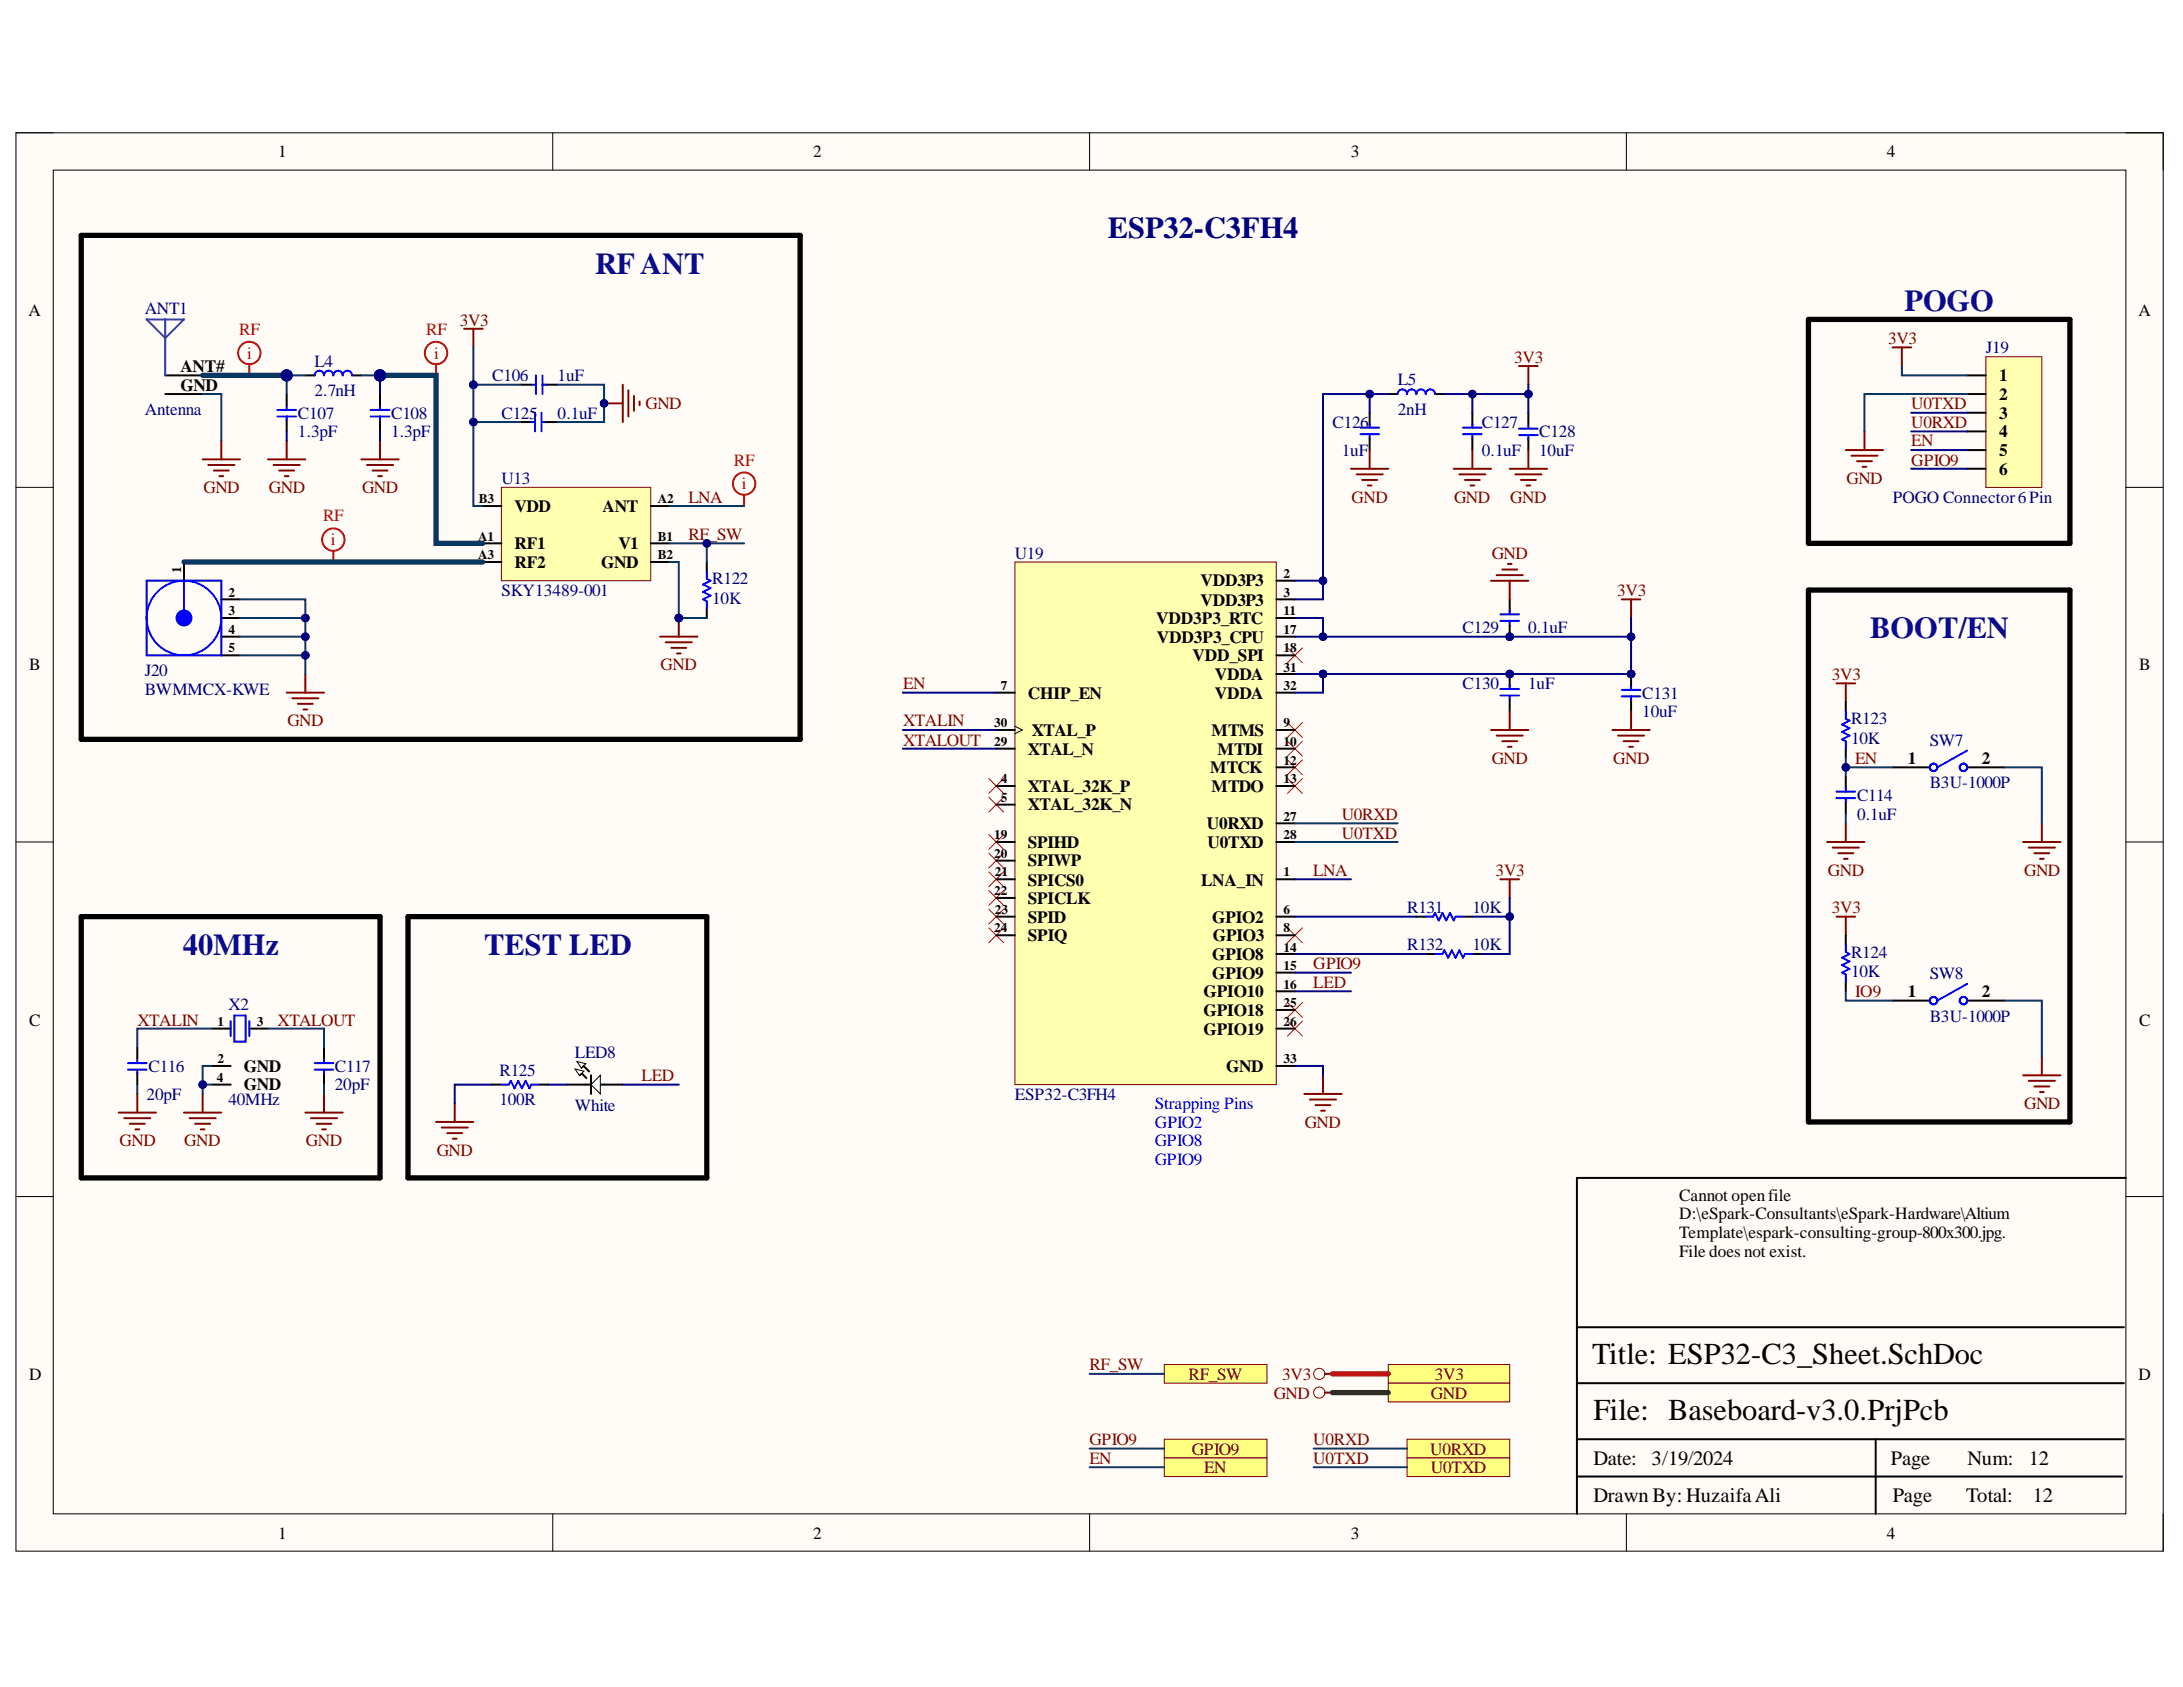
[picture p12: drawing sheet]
<svg xmlns="http://www.w3.org/2000/svg" width="279mm" height="216mm" viewBox="0 0 279 216" stroke-linecap="round" stroke-linejoin="round" font-family="sans-serif">
<defs><g id="words">
<g font-size="3.9" fill="#0b0b8e">
<text x="76.2" y="35.1">RF ANT</text>
<text x="243.8" y="39.8">POGO</text>
<text x="239.4" y="81.6">BOOT/EN</text>
<text x="23.4" y="122.2">40MHz</text>
<text x="62" y="122.2">TEST LED</text>
</g>
<text font-size="3.9" fill="#000080" x="141.8" y="30.5">ESP32-C3FH4</text>
<g font-size="3.9">
<text x="203.8" y="174.5">Title: ESP32-C3_Sheet.SchDoc</text>
<text x="203.9" y="181.7">File: Baseboard-v3.0.PrjPcb</text>
</g>
<g font-size="2.6">
<text x="203.9" y="187.4">Date:</text>
<text x="211.4" y="187.4">3/19/2024</text>
<text x="242" y="187.4">Page</text>
<text x="251.8" y="187.4">Num:</text>
<text x="259.7" y="187.4">12</text>
<text x="203.9" y="192.3">Drawn By: HuzaifaAli</text>
<text x="242.2" y="192.3">Page</text>
<text x="251.6" y="192.3">Total:</text>
<text x="260.2" y="192.3">12</text>
</g>
<g font-size="2.2">
<text x="35.6" y="20.1">1</text>
<text x="104.1" y="20.1">2</text>
<text x="172.9" y="20.1">3</text>
<text x="241.5" y="20.1">4</text>
<text x="3.6" y="40.4">A</text>
<text x="273.7" y="40.4">A</text>
<text x="23.1" y="47.6">ANT#</text>
<text x="23.1" y="50">GND</text>
<text x="255.9" y="48.8">1</text>
<text x="255.9" y="51.2">2</text>
<text x="255.9" y="53.6">3</text>
<text x="255.9" y="56">4</text>
<text x="255.9" y="58.3">5</text>
<text x="65.9" y="65.5">VDD</text>
<text x="77.1" y="65.5">ANT</text>
<text x="255.9" y="60.8">6</text>
<text x="65.9" y="70.3">RF1</text>
<text x="79.1" y="70.3">V1</text>
<text x="65.9" y="72.7">RF2</text>
<text x="76.9" y="72.7">GND</text>
<text x="153.6" y="75.1">VDD3P3</text>
<text x="153.6" y="77.5">VDD3P3</text>
<text x="148" y="79.9">VDD3P3_RTC</text>
<text x="148.1" y="82.2">VDD3P3_CPU</text>
<text x="3.7" y="85.8">B</text>
<text x="131.6" y="89.4">CHIP_EN</text>
<text x="152.6" y="84.6">VDD_SPI</text>
<text x="155.5" y="87.1">VDDA</text>
<text x="155.5" y="89.4">VDDA</text>
<text x="273.8" y="85.8">B</text>
<text x="132.1" y="94.1">XTAL_P</text>
<text x="155.1" y="94.1">MTMS</text>
<text x="131.6" y="96.6">XTAL_N</text>
<text x="131.6" y="101.3">XTAL_32K_P</text>
<text x="154.9" y="99">MTCK</text>
<text x="155.1" y="101.3">MTDO</text>
<text x="155.8" y="96.6">MTDI</text>
<text x="244.2" y="97.8">1</text>
<text x="253.7" y="97.8">2</text>
<text x="131.6" y="103.7">XTAL_32K_N</text>
<text x="154.5" y="106.1">U0RXD</text>
<text x="131.6" y="108.5">SPIHD</text>
<text x="131.6" y="110.9">SPIWP</text>
<text x="131.6" y="113.3">SPICS0</text>
<text x="153.7" y="113.3">LNA_IN</text>
<text x="154.6" y="108.5">U0TXD</text>
<text x="131.6" y="115.7">SPICLK</text>
<text x="131.6" y="118.1">SPID</text>
<text x="155.2" y="118.1">GPIO2</text>
<text x="131.6" y="120.4">SPIQ</text>
<text x="155.2" y="122.9">GPIO8</text>
<text x="155.2" y="125.2">GPIO9</text>
<text x="155.2" y="120.4">GPIO3</text>
<text x="3.7" y="131.2">C</text>
<text x="154.1" y="127.6">GPIO10</text>
<text x="154.1" y="130">GPIO18</text>
<text x="244.2" y="127.6">1</text>
<text x="253.7" y="127.6">2</text>
<text x="273.8" y="131.2">C</text>
<text x="31.2" y="137.2">GND</text>
<text x="154.1" y="132.4">GPIO19</text>
<text x="156.9" y="137.2">GND</text>
<text x="31.2" y="139.5">GND</text>
<text x="214.9" y="153.6">Cannot openfile</text>
<text x="214.9" y="156">D:\eSpark-Consultants\eSpark-Hardware\Altium</text>
<text x="214.9" y="158.5">Template\espark-consulting-group-800x300.jpg.</text>
<text x="214.9" y="160.8">File does not exist.</text>
<text x="3.7" y="176.6">D</text>
<text x="273.7" y="176.6">D</text>
<text x="35.6" y="196.9">1</text>
<text x="104.1" y="196.9">2</text>
<text x="172.9" y="196.9">3</text>
<text x="241.5" y="196.9">4</text>
</g>
<g font-size="2.2" fill="#000080">
<text x="18.5" y="40.2">ANT1</text>
<text x="40.2" y="46.9">L4</text>
<text x="254.2" y="45.2">J19</text>
<text x="18.5" y="53.1">Antenna</text>
<text x="38.1" y="53.6">C107</text>
<text x="40.2" y="50.7">2.7nH</text>
<text x="50.1" y="53.6">C108</text>
<text x="63" y="48.8">C106</text>
<text x="64.2" y="53.6">C125</text>
<text x="71.4" y="48.8">1uF</text>
<text x="71.4" y="53.6">0.1uF</text>
<text x="178.9" y="49.3">L5</text>
<text x="178.9" y="53.1">2nH</text>
<text x="38.1" y="56">1.3pF</text>
<text x="50.1" y="56">1.3pF</text>
<text x="170.5" y="54.8">C126</text>
<text x="171.7" y="58.3">1uF</text>
<text x="189.7" y="54.8">C127</text>
<text x="189.7" y="58.3">0.1uF</text>
<text x="197" y="56">C128</text>
<text x="197" y="58.3">10uF</text>
<text x="64.2" y="62">U13</text>
<text x="242.2" y="64.3">POGO Connector6Pin</text>
<text x="129.9" y="71.5">U19</text>
<text x="64.2" y="76.2">SKY13489-001</text>
<text x="91.1" y="74.8">R122</text>
<text x="91.1" y="77.2">10K</text>
<text x="187.2" y="81.1">C129</text>
<text x="195.6" y="81.1">0.1uF</text>
<text x="18.5" y="86.5">J20</text>
<text x="18.5" y="88.9">BWMMCX-KWE</text>
<text x="187.2" y="88.2">C130</text>
<text x="195.6" y="88.2">1uF</text>
<text x="210.2" y="89.4">C131</text>
<text x="210.2" y="91.8">10uF</text>
<text x="236.9" y="92.7">R123</text>
<text x="236.9" y="95.2">10K</text>
<text x="247" y="95.4">SW7</text>
<text x="247" y="100.9">B3U-1000P</text>
<text x="237.7" y="102.5">C114</text>
<text x="237.7" y="105">0.1uF</text>
<text x="180.1" y="116.9">R131</text>
<text x="188.5" y="116.9">10K</text>
<text x="180.1" y="121.6">R132</text>
<text x="188.5" y="121.6">10K</text>
<text x="236.9" y="122.6">R124</text>
<text x="236.9" y="125">10K</text>
<text x="247" y="125.2">SW8</text>
<text x="29.3" y="129.3">X2</text>
<text x="247" y="130.7">B3U-1000P</text>
<text x="19" y="137.2">C116</text>
<text x="42.9" y="137.2">C117</text>
<text x="63.9" y="137.7">R125</text>
<text x="73.6" y="135.4">LED8</text>
<text x="18.8" y="140.8">20pF</text>
<text x="29.3" y="141.5">40MHz</text>
<text x="42.9" y="139.5">20pF</text>
<text x="63.9" y="141.5">100R</text>
<text x="73.6" y="142.2">White</text>
<text x="129.9" y="140.8">ESP32-C3FH4</text>
</g>
<g font-size="2.2" fill="#800000">
<text x="58.8" y="41.7">3V3</text>
<text x="193.8" y="46.4">3V3</text>
<text x="241.7" y="44">3V3</text>
<text x="82.6" y="52.4">GND</text>
<text x="244.6" y="52.4">U0TXD</text>
<text x="244.6" y="54.8">U0RXD</text>
<text x="244.6" y="57.1">EN</text>
<text x="244.6" y="59.6">GPIO9</text>
<text x="26" y="63.1">GND</text>
<text x="34.4" y="63.1">GND</text>
<text x="46.3" y="63.1">GND</text>
<text x="88.1" y="64.3">LNA</text>
<text x="173" y="64.3">GND</text>
<text x="186.1" y="64.3">GND</text>
<text x="193.3" y="64.3">GND</text>
<text x="236.3" y="62">GND</text>
<text x="88.1" y="69.1">RF_SW</text>
<text x="190.9" y="71.5">GND</text>
<text x="207" y="76.2">3V3</text>
<text x="84.6" y="85.8">GND</text>
<text x="115.6" y="88.2">EN</text>
<text x="234.5" y="87.1">3V3</text>
<text x="36.8" y="93">GND</text>
<text x="115.6" y="93">XTALIN</text>
<text x="115.6" y="95.4">XTALOUT</text>
<text x="190.9" y="97.8">GND</text>
<text x="206.5" y="97.8">GND</text>
<text x="237.4" y="97.8">EN</text>
<text x="171.7" y="105">U0RXD</text>
<text x="171.7" y="107.3">U0TXD</text>
<text x="168.1" y="112.1">LNA</text>
<text x="191.4" y="112.1">3V3</text>
<text x="234" y="112.1">GND</text>
<text x="259.1" y="112.1">GND</text>
<text x="234.5" y="116.9">3V3</text>
<text x="168.1" y="124.1">GPIO9</text>
<text x="17.6" y="131.2">XTALIN</text>
<text x="35.5" y="131.2">XTALOUT</text>
<text x="168.1" y="126.4">LED</text>
<text x="237.4" y="127.6">IO9</text>
<text x="82.1" y="138.3">LED</text>
<text x="259.1" y="142">GND</text>
<text x="15.3" y="146.7">GND</text>
<text x="23.6" y="146.7">GND</text>
<text x="39.1" y="146.7">GND</text>
<text x="55.9" y="147.9">GND</text>
<text x="167" y="144.3">GND</text>
<text x="139.4" y="175.4">RF_SW</text>
<text x="152.1" y="176.6">RF_SW</text>
<text x="163" y="179">GND</text>
<text x="164.1" y="176.6">3V3</text>
<text x="183.1" y="179">GND</text>
<text x="183.6" y="176.6">3V3</text>
<text x="139.4" y="184.9">GPIO9</text>
<text x="168.1" y="184.9">U0RXD</text>
<text x="139.4" y="187.4">EN</text>
<text x="152.5" y="186.2">GPIO9</text>
<text x="154.1" y="188.5">EN</text>
<text x="168.1" y="187.4">U0TXD</text>
<text x="183.1" y="186.2">U0RXD</text>
<text x="183.1" y="188.5">U0TXD</text>
</g>
<g font-size="2.2" fill="#f00">
<text x="30.6" y="42.9">RF</text>
<text x="31.6" y="45.9">i</text>
<text x="54.5" y="42.9">RF</text>
<text x="55.6" y="45.9">i</text>
<text x="93.9" y="59.6">RF</text>
<text x="95" y="62.6">i</text>
<text x="41.3" y="66.7">RF</text>
<text x="42.4" y="69.8">i</text>
</g>
<g font-size="2.2" fill="#00f">
<text x="147.8" y="142">Strapping Pins</text>
<text x="147.8" y="144.3">GPIO2</text>
<text x="147.8" y="146.7">GPIO8</text>
<text x="147.8" y="149.1">GPIO9</text>
</g>
<g font-size="1.7">
<text x="61.3" y="64.4">B3</text>
<text x="84.2" y="64.4">A2</text>
<text x="61.2" y="69.2">A1</text>
<text x="61.2" y="71.6">A3</text>
<text x="84.2" y="69.2">B1</text>
<text x="84.2" y="71.6">B2</text>
<text x="23.2" y="73.4" transform="rotate(-90 23.2 73.4)">1</text>
<text x="29.3" y="76.4">2</text>
<text x="164.3" y="74">2</text>
<text x="164.3" y="76.4">3</text>
<text x="29.3" y="83.5">5</text>
<text x="29.3" y="78.8">3</text>
<text x="29.3" y="81.1">4</text>
<text x="164.3" y="78.8">11</text>
<text x="164.3" y="81.1">17</text>
<text x="164.3" y="83.5">18</text>
<text x="128.1" y="88.3">7</text>
<text x="164.3" y="86">31</text>
<text x="164.3" y="88.3">32</text>
<text x="127.3" y="93.1">30</text>
<text x="127.3" y="95.5">29</text>
<text x="164.3" y="93.1">9</text>
<text x="164.3" y="95.5">10</text>
<text x="128.1" y="100.2">4</text>
<text x="164.3" y="97.9">12</text>
<text x="164.3" y="100.2">13</text>
<text x="127.3" y="107.4">19</text>
<text x="128.1" y="102.6">5</text>
<text x="164.3" y="105.1">27</text>
<text x="164.3" y="107.4">28</text>
<text x="127.3" y="109.8">20</text>
<text x="127.3" y="112.1">21</text>
<text x="164.3" y="112.1">1</text>
<text x="127.3" y="114.6">22</text>
<text x="127.3" y="119.3">24</text>
<text x="127.3" y="117">23</text>
<text x="164.3" y="117">6</text>
<text x="164.3" y="119.3">8</text>
<text x="164.3" y="121.8">14</text>
<text x="164.3" y="124.1">15</text>
<text x="27.8" y="131.3">1</text>
<text x="32.9" y="131.3">3</text>
<text x="164.3" y="126.5">16</text>
<text x="164.3" y="128.9">25</text>
<text x="164.3" y="131.3">26</text>
<text x="27.8" y="136.1">2</text>
<text x="164.3" y="136.1">33</text>
<text x="27.7" y="138.4">4</text>
</g>
</g></defs>
<path d="M2 17h274.9v181.5h-274.9z" fill-rule="evenodd" fill="#fffcf8"/>
<path d="M2 17h274.9v181.5h-274.9z" fill="none" stroke="#000" stroke-width=".13"/>
<path d="M6.8 21.8h265.3v171.9h-265.3z" fill-rule="evenodd" fill="#fffcf8"/>
<g fill="none" stroke="#000" stroke-width=".13">
<path d="M2 17h4.8M70.7 17v4.8M139.5 17v4.8M208.2 17v4.8M272.1 17h4.8v4.8M6.8 21.8h265.3v171.9h-265.3zM2 62.4h4.8M272.1 62.4h4.8M2 107.8h4.8M272.1 107.8h4.8M2 153.1h4.8M272.1 153.1h4.8"/>
<path d="M70.7 193.7v4.8M139.5 193.7v4.8M208.2 193.7v4.8M276.9 193.7v4.8"/>
</g>
<path d="M21.2 48h4.7M21.2 50.4h4.7M28.3 83.9h2.4M272.1 150.7h-70.3v43M201.8 177h70M201.8 169.9h70M201.8 189h69.8M201.8 184.2h70M240.1 184.2v9.5" fill="none" stroke="#000" stroke-width=".25"/>
<path d="M18.8 40.9h4.7l-2.3 2.4zM21.2 40.9v7.1" fill="none" stroke="#15c" stroke-width=".25"/>
<circle cx="23.5" cy="79.1" r="4.8" fill="none" stroke="#00f" stroke-width=".25"/>
<circle cx="23.5" cy="79.1" r=".96" fill="#00f"/>
<g fill="none" stroke="#00f" stroke-width=".25">
<path d="M18.8 74.3h9.5v9.6h-9.5zM23.5 74.3v3.8M251.8 96.1l-3.8 2.1M235 101.3h2.4M235 102.1h2.4M236.2 100.8v.5M236.2 102.3v.4M16.4 136.9h2.4M16.4 136.1h2.4M17.6 135.5v.4M17.6 136.9v.5M29.5 130.7v1.9"/>
<path d="M30 130h1.4v3.3h-1.4zM31.9 130.7v1.9M40.3 136.9h2.4M40.3 136.1h2.4M41.5 135.5v.4M41.5 136.9v.5"/>
<circle cx="23.5" cy="79.1" r=".96"/>
<circle cx="247.5" cy="98.2" r=".48"/>
<circle cx="251.3" cy="98.2" r=".48"/>
</g>
<g fill="none" stroke="#000" stroke-width=".25">
<path d="M23.5 71.9v2.4M28.3 76.7h2.4M28.3 79.1h2.4M28.3 81.5h2.4M236.2 99.4v1.6M242.2 98.2h4.8M251.8 98.2h4.8M236.2 102.7v1.5M17.6 134v1.5M17.6 137.3v1.5M27.1 131.6h2.4M27.1 136.4h2.4"/>
<path d="M27.1 138.8h2.4M31.9 131.6h2.4M41.5 134v1.5M41.5 137.3v1.5"/>
</g>
<path d="M235 87.5h2.4M236.2 87.5v2.3M233.9 107.8h4.7M234.6 108.5h3.3M235.3 109.2h1.9M236 109.9h.5M236.2 105.4v2.4M258.9 107.8h4.8M259.7 108.5h3.3M260.4 109.2h1.9M261.1 109.9h.5M261.3 105.4v2.4" fill="none" stroke="#800000" stroke-width=".25"/>
<path d="M64.2 62.4h19.1v11.9h-19.1z" fill-rule="evenodd" fill="#ffffb0"/>
<path d="M64.2 62.4h19.1v11.9h-19.1z" fill="none" stroke="#800000" stroke-width=".13"/>
<path d="M61.8 69.5h2.4M61.8 64.8h2.4M61.8 71.9h2.4M83.3 69.5h2.4M83.3 64.8h2.4M83.3 71.9h2.4" fill="none" stroke="#000" stroke-width=".25"/>
<g fill="none" stroke="#800000" stroke-width=".25">
<path d="M25.9 58.8h4.8M26.7 59.5h3.3M28.3 56.4v2.4M27.4 60.2h1.9M28.1 60.9h.5M86.9 79.1v2.4M36.7 88.6h4.8M37.4 89.4h3.4M38.1 90.1h1.9M38.8 90.8h.5M39.1 86.3v2.3M84.5 81.5h4.8"/>
<path d="M85.2 82.2h3.3M85.9 82.9h1.9M86.6 83.6h.5"/>
</g>
<circle cx="86.9" cy="79.1" r=".48" fill="#000080"/>
<circle cx="86.9" cy="79.1" r=".48" fill="none" stroke="#000080" stroke-width=".13"/>
<path d="M59.4 42.1h2.4M60.6 42.1v2.4M77.3 51.6h2.4M79.7 49.2v4.8M80.4 50v3.3M81.1 50.7v1.9M81.9 51.4v.5" fill="none" stroke="#800000" stroke-width=".25"/>
<path d="M66.6 49.2h1.4M69.8 49.2h1.5" fill="none" stroke="#000" stroke-width=".25"/>
<path d="M68 49.2h.5M68.6 48v2.4M69.4 49.2h.5M69.4 48v2.4" fill="none" stroke="#00f" stroke-width=".25"/>
<circle cx="77.3" cy="51.6" r=".48" fill="#000080"/>
<circle cx="77.3" cy="51.6" r=".48" fill="none" stroke="#000080" stroke-width=".13"/>
<g fill="none" stroke="#f00" stroke-width=".25">
<path d="M55.8 46.6v1.4M42.7 70.5v1.4M95.2 63.3v1.5"/>
<circle cx="55.8" cy="45.2" r="1.43"/>
<circle cx="42.7" cy="69.1" r="1.43"/>
<circle cx="95.2" cy="61.9" r="1.43"/>
</g>
<path d="M90.5 71.9v1.2M90.5 77.9v1.2M236.2 89.8v1.2M236.2 95.8v1.2" fill="none" stroke="#000" stroke-width=".25"/>
<path d="M90.5 73.1v1l.4 .2-.9 .5 .9 .5-.9 .4 .9 .5-.9 .5 .5 .2v1M236.2 91v1l.5 .2-.9 .5 .9 .5-.9 .5 .9 .4-.9 .5 .4 .3v.9" fill="none" stroke="#00f" stroke-width=".25"/>
<g fill="none" stroke="#800000" stroke-width=".25">
<path d="M15.2 142.4h4.8M15.9 143.1h3.3M16.6 143.8h1.9M17.3 144.5h.5M17.6 140v2.4M23.5 142.4h4.8M24.3 143.1h3.3M25 143.8h1.9M25.7 144.5h.5M25.9 140v2.4M39.1 142.4h4.8M39.8 143.1h3.3"/>
<path d="M40.5 143.8h1.9M41.2 144.5h.5M41.5 140v2.4"/>
</g>
<path d="M149 184.2h13.2v2.4h-13.2z" fill-rule="evenodd" fill="#ffff80"/>
<path d="M149 184.2h13.2v2.4h-13.2z" fill="none" stroke="#800000" stroke-width=".13"/>
<g fill="none" stroke="#800000" stroke-width=".25">
<path d="M34.3 58.8h4.8M35 59.5h3.4M36.7 56.4v2.4M46.3 58.8h4.7M47 59.5h3.3M48.6 56.4v2.4M236.2 57.6h4.8M237 58.3h3.3M237.7 59h1.9M238.4 59.7h.5M238.6 55.2v2.4M242.2 44.5h2.4"/>
<path d="M243.4 44.5v2.3M35.7 60.2h1.9M36.5 60.9h.4M47.7 60.2h1.9M48.4 60.9h.5M235 117.3h2.4M236.2 117.3v2.4M258.9 137.6h4.8M259.7 138.3h3.3M260.4 139h1.9M261.1 139.8h.5M261.3 135.2v2.4"/>
</g>
<g fill="none" stroke="#f00" stroke-width=".25">
<path d="M31.9 46.6v1.4"/>
<circle cx="31.9" cy="45.2" r="1.43"/>
</g>
<path d="M236.2 119.7v1.2M236.2 125.7v1.2M242.2 128.1h4.8M251.8 128.1h4.8" fill="none" stroke="#000" stroke-width=".25"/>
<g fill="none" stroke="#00f" stroke-width=".25">
<path d="M236.2 120.9v.9l.5 .3-.9 .5 .9 .4-.9 .5 .9 .5-.9 .5 .4 .2v1M251.8 125.9l-3.8 2.2"/>
<circle cx="247.5" cy="128.1" r=".48"/>
<circle cx="251.3" cy="128.1" r=".48"/>
</g>
<path d="M149 174.6h13.2v2.4h-13.2z" fill-rule="evenodd" fill="#ffff80"/>
<path d="M149 174.6h13.2v2.4h-13.2z" fill="none" stroke="#800000" stroke-width=".13"/>
<path d="M149 186.6h13.2v2.4h-13.2z" fill-rule="evenodd" fill="#ffff80"/>
<path d="M149 186.6h13.2v2.4h-13.2z" fill="none" stroke="#800000" stroke-width=".13"/>
<path d="M63 138.8h1.2M69 138.8h1.1" fill="none" stroke="#000" stroke-width=".25"/>
<path d="M64.2 138.8h.9l.3-.5 .4 1 .5-1 .5 1 .5-1 .5 1 .2-.5h1" fill="none" stroke="#00f" stroke-width=".25"/>
<path d="M55.8 143.6h4.8M56.5 144.3h3.4M57.2 145h2M58 145.7h.4M58.2 141.2v2.4" fill="none" stroke="#800000" stroke-width=".25"/>
<path d="M231.5 75.5h33.4v68.1h-33.4z" fill="none" stroke="#000" stroke-width=".68"/>
<path d="M180.1 184.2h13.1v2.4h-13.1z" fill-rule="evenodd" fill="#ffff80"/>
<path d="M180.1 184.2h13.1v2.4h-13.1z" fill="none" stroke="#800000" stroke-width=".13"/>
<path d="M180.1 186.6h13.1v2.4h-13.1z" fill-rule="evenodd" fill="#ffff80"/>
<path d="M180.1 186.6h13.1v2.4h-13.1z" fill="none" stroke="#800000" stroke-width=".13"/>
<path d="M254.2 45.7h7.1v16.7h-7.1z" fill-rule="evenodd" fill="#ffffb0"/>
<path d="M254.2 45.7h7.1v16.7h-7.1z" fill="none" stroke="#800000" stroke-width=".13"/>
<path d="M251.8 48h2.4M251.8 50.4h2.4M251.8 52.8h2.4M251.8 55.2h2.4M251.8 57.6h2.4M251.8 60h2.4" fill="none" stroke="#000" stroke-width=".25"/>
<path d="M177.7 174.6h15.5v2.4h-15.5z" fill-rule="evenodd" fill="#ffff80"/>
<path d="M177.7 174.6h15.5v2.4h-15.5z" fill="none" stroke="#800000" stroke-width=".13"/>
<path d="M177.7 177h15.5v2.4h-15.5z" fill-rule="evenodd" fill="#ffff80"/>
<g fill="none" stroke="#800000" stroke-width=".13">
<path d="M177.7 177h15.5v2.4h-15.5z"/>
<circle cx="168.8" cy="175.8" r=".72"/>
<circle cx="168.9" cy="178.2" r=".72"/>
</g>
<g fill="none" stroke="#800000" stroke-width=".25">
<path d="M172.9 60h4.8M175.3 57.6v2.4M186.1 60h4.7M188.4 57.6v2.4M193.2 60h4.8M194.4 46.8h2.4M195.6 46.8v2.4M195.6 57.6v2.4M173.6 60.7h3.4M174.3 61.4h2M175.1 62.1h.4M186.8 60.7h3.3"/>
<path d="M187.5 61.4h1.9M188.2 62.1h.5M193.9 60.7h3.4M194.7 61.4h1.9M195.4 62.1h.5M207.6 76.7h2.4M208.8 76.7v2.4M169.3 137.6v2.4M166.9 140h4.8M167.7 140.7h3.3M168.4 141.4h1.9M169.1 142.1h.5"/>
<path d="M169.6 178.2h.9M169.6 175.8h.9"/>
</g>
<path d="M231.5 40.9h33.4v28.6h-33.4zM10.4 117.3h38.2v33.4h-38.2z" fill="none" stroke="#000" stroke-width=".68"/>
<path d="M66.6 54h1.5M69.9 54h1.4M175.3 52.8v1.6M175.3 56.2v1.4M177.7 50.4h1.2M183.7 50.4h1.2M188.4 52.8v1.6M188.4 56.2v1.4M195.6 52.8v1.5M195.6 56v1.6" fill="none" stroke="#000" stroke-width=".25"/>
<g fill="none" stroke="#00f" stroke-width=".25">
<path d="M68 54h.5M68.5 52.8v2.4M69.3 52.8v2.4M69.4 54h.5M174.1 54.7h2.4M174.1 55.6h2.4M175.3 54.3v.4M175.3 55.7v.5M178.9 50.4a.6 .6 0 0 1 .6-.6 .6 .6 0 0 1 .6 .6 .6 .6 0 0 1 .6-.6 .6 .6 0 0 1 .6 .6 .6 .6 0 0 1 .6-.6 .6 .6 0 0 1 .6 .6 .6 .6 0 0 1 .6-.6 .6 .6 0 0 1 .6 .6M187.3 54.7h2.3M187.3 55.6h2.3M188.4 54.3v.4"/>
<path d="M188.4 55.7v.5M194.4 55.7h2.4M194.4 54.9h2.4M195.6 54.3v.4M195.6 55.7v.5"/>
</g>
<g fill="none" stroke="#f00" stroke-width=".13">
<path d="M126.5 99.6l2 1.9M128.5 99.6l-2 1.9M126.5 106.8l2 1.9M126.5 109.2l2 1.9M126.5 111.6l2 1.9M126.5 114l2 1.9M126.5 116.4l2 1.9M126.5 118.7l2 2M126.5 102l2 1.9M128.5 106.8l-2 1.9M128.5 109.2l-2 1.9M128.5 111.6l-2 1.9"/>
<path d="M128.5 114l-2 1.9M128.5 116.4l-2 1.9M128.5 118.7l-2 2M128.5 102l-2 1.9"/>
</g>
<circle cx="193.2" cy="86.3" r=".48" fill="#000080"/>
<circle cx="193.2" cy="86.3" r=".48" fill="none" stroke="#000080" stroke-width=".13"/>
<path d="M193.2 86.3v1.5" fill="none" stroke="#000" stroke-width=".25"/>
<circle cx="193.2" cy="86.3" r=".48" fill="#000080"/>
<circle cx="193.2" cy="86.3" r=".48" fill="none" stroke="#000080" stroke-width=".13"/>
<path d="M192 88.2h2.4M192 89h2.4M193.2 87.7v.5M193.2 89.1v.5" fill="none" stroke="#00f" stroke-width=".25"/>
<path d="M193.2 89.6v1.4" fill="none" stroke="#000" stroke-width=".25"/>
<circle cx="208.8" cy="86.3" r=".48" fill="#000080"/>
<circle cx="208.8" cy="86.3" r=".48" fill="none" stroke="#000080" stroke-width=".13"/>
<path d="M208.8 86.3v1.4M208.8 89.5v1.5" fill="none" stroke="#000" stroke-width=".25"/>
<path d="M207.6 89.1h2.4M207.6 88.3h2.4M208.8 87.7v.5M208.8 89.1v.5" fill="none" stroke="#00f" stroke-width=".25"/>
<circle cx="208.8" cy="86.3" r=".48" fill="#000080"/>
<circle cx="208.8" cy="86.3" r=".48" fill="none" stroke="#000080" stroke-width=".13"/>
<path d="M190.8 93.4h4.8M191.6 94.1h3.3M192.3 94.9h1.9M193 95.6h.5M193.2 91v2.4M206.4 93.4h4.7M207.1 94.1h3.3M207.8 94.9h1.9M208.5 95.6h.5M208.8 91v2.4M192 112.5h2.4M193.2 112.5v2.4" fill="none" stroke="#800000" stroke-width=".25"/>
<path d="M181.3 117.3h1.2M187.3 117.3h1.1M182.5 122.1h1.2M188.4 122.1h1.2" fill="none" stroke="#000" stroke-width=".25"/>
<path d="M182.5 117.3h.9l.3-.5 .4 1 .5-1 .5 1 .5-1 .5 1 .2-.5h1M183.7 122.1h.9l.3-.5 .4 1 .5-1 .5 1 .5-1 .5 1 .2-.5h.9" fill="none" stroke="#00f" stroke-width=".25"/>
<circle cx="193.2" cy="81.5" r=".48" fill="#000080"/>
<circle cx="193.2" cy="81.5" r=".48" fill="none" stroke="#000080" stroke-width=".13"/>
<path d="M193.2 76.7v1.6M193.2 80v1.5" fill="none" stroke="#000" stroke-width=".25"/>
<path d="M192 78.6h2.4M192 79.5h2.4M193.2 78.1v.5M193.2 79.6v.4" fill="none" stroke="#00f" stroke-width=".25"/>
<circle cx="193.2" cy="81.5" r=".48" fill="#000080"/>
<circle cx="193.2" cy="81.5" r=".48" fill="none" stroke="#000080" stroke-width=".13"/>
<path d="M190.8 74.3h4.8M191.6 73.6h3.3M192.3 72.9h1.9M193 72.2h.5M193.2 74.3v2.4" fill="none" stroke="#800000" stroke-width=".25"/>
<path d="M164.8 99.6l1.9 1.9M164.8 97.2l1.9 2M164.8 94.9l1.9 1.9M164.8 92.5l1.9 1.9M166.7 99.6l-1.9 1.9M166.7 97.2l-1.9 2M166.7 94.9l-1.9 1.9M166.7 92.5l-1.9 1.9" fill="none" stroke="#f00" stroke-width=".13"/>
<path d="M36.7 50.4v1.5M36.7 53.7v1.5M39.1 48h1.2M45.1 48h1.2M48.6 50.4v1.5M48.6 53.7v1.5M74.4 137.4l.6 .6" fill="none" stroke="#000" stroke-width=".25"/>
<path d="M35.5 53.3h2.4M35.5 52.5h2.4M36.7 51.9v.4M36.7 53.3v.5M40.3 48a.6 .6 0 0 1 .6-.6 .6 .6 0 0 1 .6 .6 .6 .6 0 0 1 .6-.6 .6 .6 0 0 1 .6 .6 .6 .6 0 0 1 .6-.6 .6 .6 0 0 1 .6 .6 .6 .6 0 0 1 .6-.6 .6 .6 0 0 1 .6 .6M47.4 53.3h2.4M47.4 52.5h2.4M48.6 51.9v.4M48.6 53.3v.5" fill="none" stroke="#00f" stroke-width=".25"/>
<path d="M73.6 136.8l1.1 .3-.5 .6 .2-.3-.2 .3z" fill-rule="evenodd" fill="#fff"/>
<path d="M73.6 136.8l1.1 .3-.5 .6 .2-.3-.2 .3z" fill="none" stroke="#000" stroke-width=".13"/>
<path d="M74.7 136.4l.7 .7" fill="none" stroke="#000" stroke-width=".25"/>
<path d="M73.8 135.9l1.2 .2-.6 .6 .3-.3-.3 .3z" fill-rule="evenodd" fill="#fff"/>
<path d="M73.8 135.9l1.2 .2-.6 .6 .3-.3-.3 .3z" fill="none" stroke="#000" stroke-width=".13"/>
<path d="M72.5 138.8h3.1M75.6 137.6v2.4M76.8 138.8h2.9" fill="none" stroke="#000" stroke-width=".25"/>
<path d="M75.6 138.8l1.2-1.2v2.4z" fill="#fff"/>
<path d="M75.6 138.8l1.2-1.2v2.4z" fill="none" stroke="#000" stroke-width=".13"/>
<path d="M164.8 82.9l1.9 1.9M166.7 82.9l-1.9 1.9M164.8 118.7l1.9 2M166.7 118.7l-1.9 2M164.8 128.3l1.9 1.9M164.8 130.7l1.9 1.9M166.7 128.3l-1.9 1.9M166.7 130.7l-1.9 1.9" fill="none" stroke="#f00" stroke-width=".13"/>
<path d="M10.4 30.1h92v64.5h-92zM52.2 117.3h38.3v33.4h-38.3z" fill="none" stroke="#000" stroke-width=".68"/>
<path d="M129.9 71.9h33.5v66.9h-33.5z" fill-rule="evenodd" fill="#ffffb0"/>
<path d="M129.9 71.9h33.5v66.9h-33.5z" fill="none" stroke="#800000" stroke-width=".13"/>
<g fill="none" stroke="#000" stroke-width=".25">
<path d="M163.4 74.3h2.3M163.4 76.7h2.3M163.4 79.1h2.3M127.5 88.6h2.4M127.5 93.4h2.4M127.5 95.8h2.4M163.4 88.6h2.3M163.4 93.4h2.3M163.4 95.8h2.3M163.4 81.5h2.3M163.4 83.9h2.3M163.4 86.3h2.3"/>
<path d="M163.4 98.2h2.3M127.5 100.6h2.4M127.5 103h2.4M127.5 107.8h2.4M127.5 110.1h2.4M127.5 112.5h2.4M127.5 114.9h2.4M127.5 117.3h2.4M127.5 119.7h2.4M163.4 100.6h2.3M163.4 107.8h2.3M163.4 112.5h2.3"/>
<path d="M163.4 117.3h2.3M163.4 119.7h2.3M163.4 105.4h2.3M163.4 122.1h2.3M163.4 124.5h2.3M163.4 126.9h2.3M163.4 129.3h2.3M163.4 131.6h2.3M163.4 136.4h2.3"/>
</g>
<path d="M129.9 92.9l1 .5-1 .5" fill="none" stroke="#000" stroke-width=".13"/>
<path d="M236.2 97v1.2h6M256.6 98.2h4.7v7.2" fill="none" stroke="#073763" stroke-width=".25"/>
<circle cx="236.2" cy="98.2" r=".48" fill="#000080"/>
<circle cx="236.2" cy="98.2" r=".48" fill="none" stroke="#000080" stroke-width=".13"/>
<path d="M236.2 98.2v1.2" fill="none" stroke="#073763" stroke-width=".25"/>
<circle cx="236.2" cy="98.2" r=".48" fill="#000080"/>
<circle cx="236.2" cy="98.2" r=".48" fill="none" stroke="#000080" stroke-width=".13"/>
<path d="M25.9 50.4h2.4v6M60.6 54h6M236.2 104.2v1.2" fill="none" stroke="#073763" stroke-width=".25"/>
<path d="M23.5 71.9h38.3" fill="none" stroke="#073763" stroke-width=".68"/>
<circle cx="60.6" cy="54" r=".48" fill="#000080"/>
<circle cx="60.6" cy="54" r=".48" fill="none" stroke="#000080" stroke-width=".13"/>
<path d="M71.3 49.2h6v4.8h-6" fill="none" stroke="#073763" stroke-width=".25"/>
<circle cx="77.3" cy="51.6" r=".48" fill="#000080"/>
<circle cx="77.3" cy="51.6" r=".48" fill="none" stroke="#000080" stroke-width=".13"/>
<path d="M86.9 79.1h3.6" fill="none" stroke="#073763" stroke-width=".25"/>
<circle cx="86.9" cy="79.1" r=".48" fill="#000080"/>
<circle cx="86.9" cy="79.1" r=".48" fill="none" stroke="#000080" stroke-width=".13"/>
<path d="M90.5 69.5v2.4" fill="none" stroke="#073763" stroke-width=".25"/>
<circle cx="90.5" cy="69.5" r=".48" fill="#000080"/>
<circle cx="90.5" cy="69.5" r=".48" fill="none" stroke="#000080" stroke-width=".13"/>
<path d="M27.1 131.6h-9.5v2.4M27.1 138.8h-1.2v1.2M34.3 131.6h7.2v2.4" fill="none" stroke="#073763" stroke-width=".25"/>
<circle cx="25.9" cy="138.8" r=".48" fill="#000080"/>
<circle cx="25.9" cy="138.8" r=".48" fill="none" stroke="#000080" stroke-width=".13"/>
<path d="M27.1 136.4h-1.2v2.4" fill="none" stroke="#073763" stroke-width=".25"/>
<circle cx="25.9" cy="138.8" r=".48" fill="#000080"/>
<circle cx="25.9" cy="138.8" r=".48" fill="none" stroke="#000080" stroke-width=".13"/>
<path d="M165.7 105.4h13.2M165.7 107.8h13.2M17.6 138.8v1.2M41.5 138.8v1.2M139.5 185.4h9.5" fill="none" stroke="#073763" stroke-width=".25"/>
<path d="M36.7 55.2v1.2M48.6 48v2.4M48.6 55.2v1.2" fill="none" stroke="#000080" stroke-width=".25"/>
<circle cx="48.6" cy="48" r=".72" fill="#000080"/>
<circle cx="48.6" cy="48" r=".72" fill="none" stroke="#000080" stroke-width=".13"/>
<path d="M39.1 48h-2.4v2.4" fill="none" stroke="#073763" stroke-width=".25"/>
<circle cx="36.7" cy="48" r=".72" fill="#000080"/>
<circle cx="36.7" cy="48" r=".72" fill="none" stroke="#000080" stroke-width=".13"/>
<path d="M25.9 48h10.8" fill="none" stroke="#073763" stroke-width=".68"/>
<circle cx="36.7" cy="48" r=".72" fill="#000080"/>
<circle cx="36.7" cy="48" r=".72" fill="none" stroke="#000080" stroke-width=".13"/>
<path d="M46.3 48h2.3" fill="none" stroke="#073763" stroke-width=".25"/>
<circle cx="48.6" cy="48" r=".72" fill="#000080"/>
<circle cx="48.6" cy="48" r=".72" fill="none" stroke="#000080" stroke-width=".13"/>
<path d="M48.6 48h7.2v21.5h6" fill="none" stroke="#073763" stroke-width=".68"/>
<circle cx="48.6" cy="48" r=".72" fill="#000080"/>
<circle cx="48.6" cy="48" r=".72" fill="none" stroke="#000080" stroke-width=".13"/>
<path d="M60.6 44.5v4.7" fill="none" stroke="#073763" stroke-width=".25"/>
<circle cx="60.6" cy="49.2" r=".48" fill="#000080"/>
<circle cx="60.6" cy="49.2" r=".48" fill="none" stroke="#000080" stroke-width=".13"/>
<path d="M60.6 49.2h6" fill="none" stroke="#073763" stroke-width=".25"/>
<circle cx="60.6" cy="49.2" r=".48" fill="#000080"/>
<circle cx="60.6" cy="49.2" r=".48" fill="none" stroke="#000080" stroke-width=".13"/>
<path d="M243.4 46.8v1.2h8.4M251.8 50.4h-13.2v4.8M85.7 71.9h1.2v7.2M236.2 126.9v1.2h6M256.6 128.1h4.7v7.1M139.5 175.8h9.5M139.5 187.8h9.5M168.1 187.8h12M168.1 185.4h12" fill="none" stroke="#073763" stroke-width=".25"/>
<path d="M244.6 57.6h7.2M244.6 60h7.2M63 138.8h-4.8v2.4M70.1 138.8h2.4M79.7 138.8h7.2" fill="none" stroke="#000080" stroke-width=".25"/>
<path d="M170.5 175.8h7.2" fill="none" stroke="#f00" stroke-width=".68"/>
<path d="M170.5 178.2h7.2" fill="none" stroke="#274e13" stroke-width=".68"/>
<circle cx="86.9" cy="79.1" r=".48" fill="#000080"/>
<circle cx="86.9" cy="79.1" r=".48" fill="none" stroke="#000080" stroke-width=".13"/>
<path d="M165.7 74.3h3.6v2.4h-3.6M115.6 95.8h11.9M115.6 93.4h11.9M165.7 112.5h7.2" fill="none" stroke="#000080" stroke-width=".25"/>
<circle cx="169.3" cy="74.3" r=".48" fill="#000080"/>
<circle cx="169.3" cy="74.3" r=".48" fill="none" stroke="#000080" stroke-width=".13"/>
<path d="M85.7 64.8h9.5" fill="none" stroke="#073763" stroke-width=".25"/>
<path d="M195.6 49.2v1.2h-7.2" fill="none" stroke="#000080" stroke-width=".25"/>
<circle cx="188.4" cy="50.4" r=".48" fill="#000080"/>
<circle cx="188.4" cy="50.4" r=".48" fill="none" stroke="#000080" stroke-width=".13"/>
<circle cx="195.6" cy="50.4" r=".48" fill="#000080"/>
<circle cx="195.6" cy="50.4" r=".48" fill="none" stroke="#000080" stroke-width=".13"/>
<path d="M184.9 50.4h3.5v2.4" fill="none" stroke="#000080" stroke-width=".25"/>
<circle cx="188.4" cy="50.4" r=".48" fill="#000080"/>
<circle cx="188.4" cy="50.4" r=".48" fill="none" stroke="#000080" stroke-width=".13"/>
<path d="M175.3 50.4v2.4" fill="none" stroke="#000080" stroke-width=".25"/>
<circle cx="175.3" cy="50.4" r=".48" fill="#000080"/>
<circle cx="175.3" cy="50.4" r=".48" fill="none" stroke="#000080" stroke-width=".13"/>
<path d="M195.6 50.4v2.4" fill="none" stroke="#000080" stroke-width=".25"/>
<circle cx="195.6" cy="50.4" r=".48" fill="#000080"/>
<circle cx="195.6" cy="50.4" r=".48" fill="none" stroke="#000080" stroke-width=".13"/>
<path d="M244.6 55.2h7.2M244.6 52.8h7.2M115.6 88.6h11.9M165.7 86.3h3.6M165.7 136.4h3.6v1.2" fill="none" stroke="#000080" stroke-width=".25"/>
<circle cx="169.3" cy="86.3" r=".48" fill="#000080"/>
<circle cx="169.3" cy="86.3" r=".48" fill="none" stroke="#000080" stroke-width=".13"/>
<path d="M169.3 86.3v2.3h-3.6" fill="none" stroke="#000080" stroke-width=".25"/>
<circle cx="169.3" cy="86.3" r=".48" fill="#000080"/>
<circle cx="169.3" cy="86.3" r=".48" fill="none" stroke="#000080" stroke-width=".13"/>
<path d="M165.7 79.1h3.6v2.4" fill="none" stroke="#000080" stroke-width=".25"/>
<circle cx="169.3" cy="81.5" r=".48" fill="#000080"/>
<circle cx="169.3" cy="81.5" r=".48" fill="none" stroke="#000080" stroke-width=".13"/>
<path d="M165.7 117.3h15.6M188.4 117.3h4.8M165.7 122.1h16.8" fill="none" stroke="#000080" stroke-width=".25"/>
<circle cx="193.2" cy="117.3" r=".48" fill="#000080"/>
<circle cx="193.2" cy="117.3" r=".48" fill="none" stroke="#000080" stroke-width=".13"/>
<path d="M193.2 114.9v7.2h-3.6" fill="none" stroke="#000080" stroke-width=".25"/>
<circle cx="193.2" cy="117.3" r=".48" fill="#000080"/>
<circle cx="193.2" cy="117.3" r=".48" fill="none" stroke="#000080" stroke-width=".13"/>
<path d="M208.8 79.1v2.4" fill="none" stroke="#000080" stroke-width=".25"/>
<circle cx="208.8" cy="81.5" r=".48" fill="#000080"/>
<circle cx="208.8" cy="81.5" r=".48" fill="none" stroke="#000080" stroke-width=".13"/>
<path d="M177.7 50.4h-8.4v23.9" fill="none" stroke="#000080" stroke-width=".25"/>
<circle cx="169.3" cy="74.3" r=".48" fill="#000080"/>
<circle cx="169.3" cy="74.3" r=".48" fill="none" stroke="#000080" stroke-width=".13"/>
<circle cx="175.3" cy="50.4" r=".48" fill="#000080"/>
<circle cx="175.3" cy="50.4" r=".48" fill="none" stroke="#000080" stroke-width=".13"/>
<path d="M165.7 124.5h7.2M165.7 126.9h7.2" fill="none" stroke="#000080" stroke-width=".25"/>
<path d="M30.7 83.9h8.4" fill="none" stroke="#073763" stroke-width=".25"/>
<circle cx="39.1" cy="83.9" r=".48" fill="#000080"/>
<circle cx="39.1" cy="83.9" r=".48" fill="none" stroke="#000080" stroke-width=".13"/>
<path d="M30.7 81.5h8.4" fill="none" stroke="#073763" stroke-width=".25"/>
<circle cx="39.1" cy="81.5" r=".48" fill="#000080"/>
<circle cx="39.1" cy="81.5" r=".48" fill="none" stroke="#000080" stroke-width=".13"/>
<path d="M30.7 79.1h8.4" fill="none" stroke="#073763" stroke-width=".25"/>
<circle cx="39.1" cy="79.1" r=".48" fill="#000080"/>
<circle cx="39.1" cy="79.1" r=".48" fill="none" stroke="#000080" stroke-width=".13"/>
<path d="M30.7 76.7h8.4v9.6" fill="none" stroke="#073763" stroke-width=".25"/>
<circle cx="39.1" cy="83.9" r=".48" fill="#000080"/>
<circle cx="39.1" cy="83.9" r=".48" fill="none" stroke="#000080" stroke-width=".13"/>
<circle cx="39.1" cy="81.5" r=".48" fill="#000080"/>
<circle cx="39.1" cy="81.5" r=".48" fill="none" stroke="#000080" stroke-width=".13"/>
<circle cx="39.1" cy="79.1" r=".48" fill="#000080"/>
<circle cx="39.1" cy="79.1" r=".48" fill="none" stroke="#000080" stroke-width=".13"/>
<path d="M60.6 49.2v15.6h1.2" fill="none" stroke="#073763" stroke-width=".25"/>
<circle cx="60.6" cy="49.2" r=".48" fill="#000080"/>
<circle cx="60.6" cy="49.2" r=".48" fill="none" stroke="#000080" stroke-width=".13"/>
<circle cx="60.6" cy="54" r=".48" fill="#000080"/>
<circle cx="60.6" cy="54" r=".48" fill="none" stroke="#000080" stroke-width=".13"/>
<path d="M85.7 69.5h9.5" fill="none" stroke="#073763" stroke-width=".25"/>
<circle cx="90.5" cy="69.5" r=".48" fill="#000080"/>
<circle cx="90.5" cy="69.5" r=".48" fill="none" stroke="#000080" stroke-width=".13"/>
<path d="M165.7 81.5h43.1v4.8h-39.5" fill="none" stroke="#000080" stroke-width=".25"/>
<circle cx="169.3" cy="81.5" r=".48" fill="#000080"/>
<circle cx="169.3" cy="81.5" r=".48" fill="none" stroke="#000080" stroke-width=".13"/>
<circle cx="193.2" cy="81.5" r=".48" fill="#000080"/>
<circle cx="193.2" cy="81.5" r=".48" fill="none" stroke="#000080" stroke-width=".13"/>
<circle cx="208.8" cy="81.5" r=".48" fill="#000080"/>
<circle cx="208.8" cy="81.5" r=".48" fill="none" stroke="#000080" stroke-width=".13"/>
<circle cx="208.8" cy="86.3" r=".48" fill="#000080"/>
<circle cx="208.8" cy="86.3" r=".48" fill="none" stroke="#000080" stroke-width=".13"/>
<circle cx="193.2" cy="86.3" r=".48" fill="#000080"/>
<circle cx="193.2" cy="86.3" r=".48" fill="none" stroke="#000080" stroke-width=".13"/>
<circle cx="169.3" cy="86.3" r=".48" fill="#000080"/>
<circle cx="169.3" cy="86.3" r=".48" fill="none" stroke="#000080" stroke-width=".13"/>
<use href="#words"/>
</svg>
